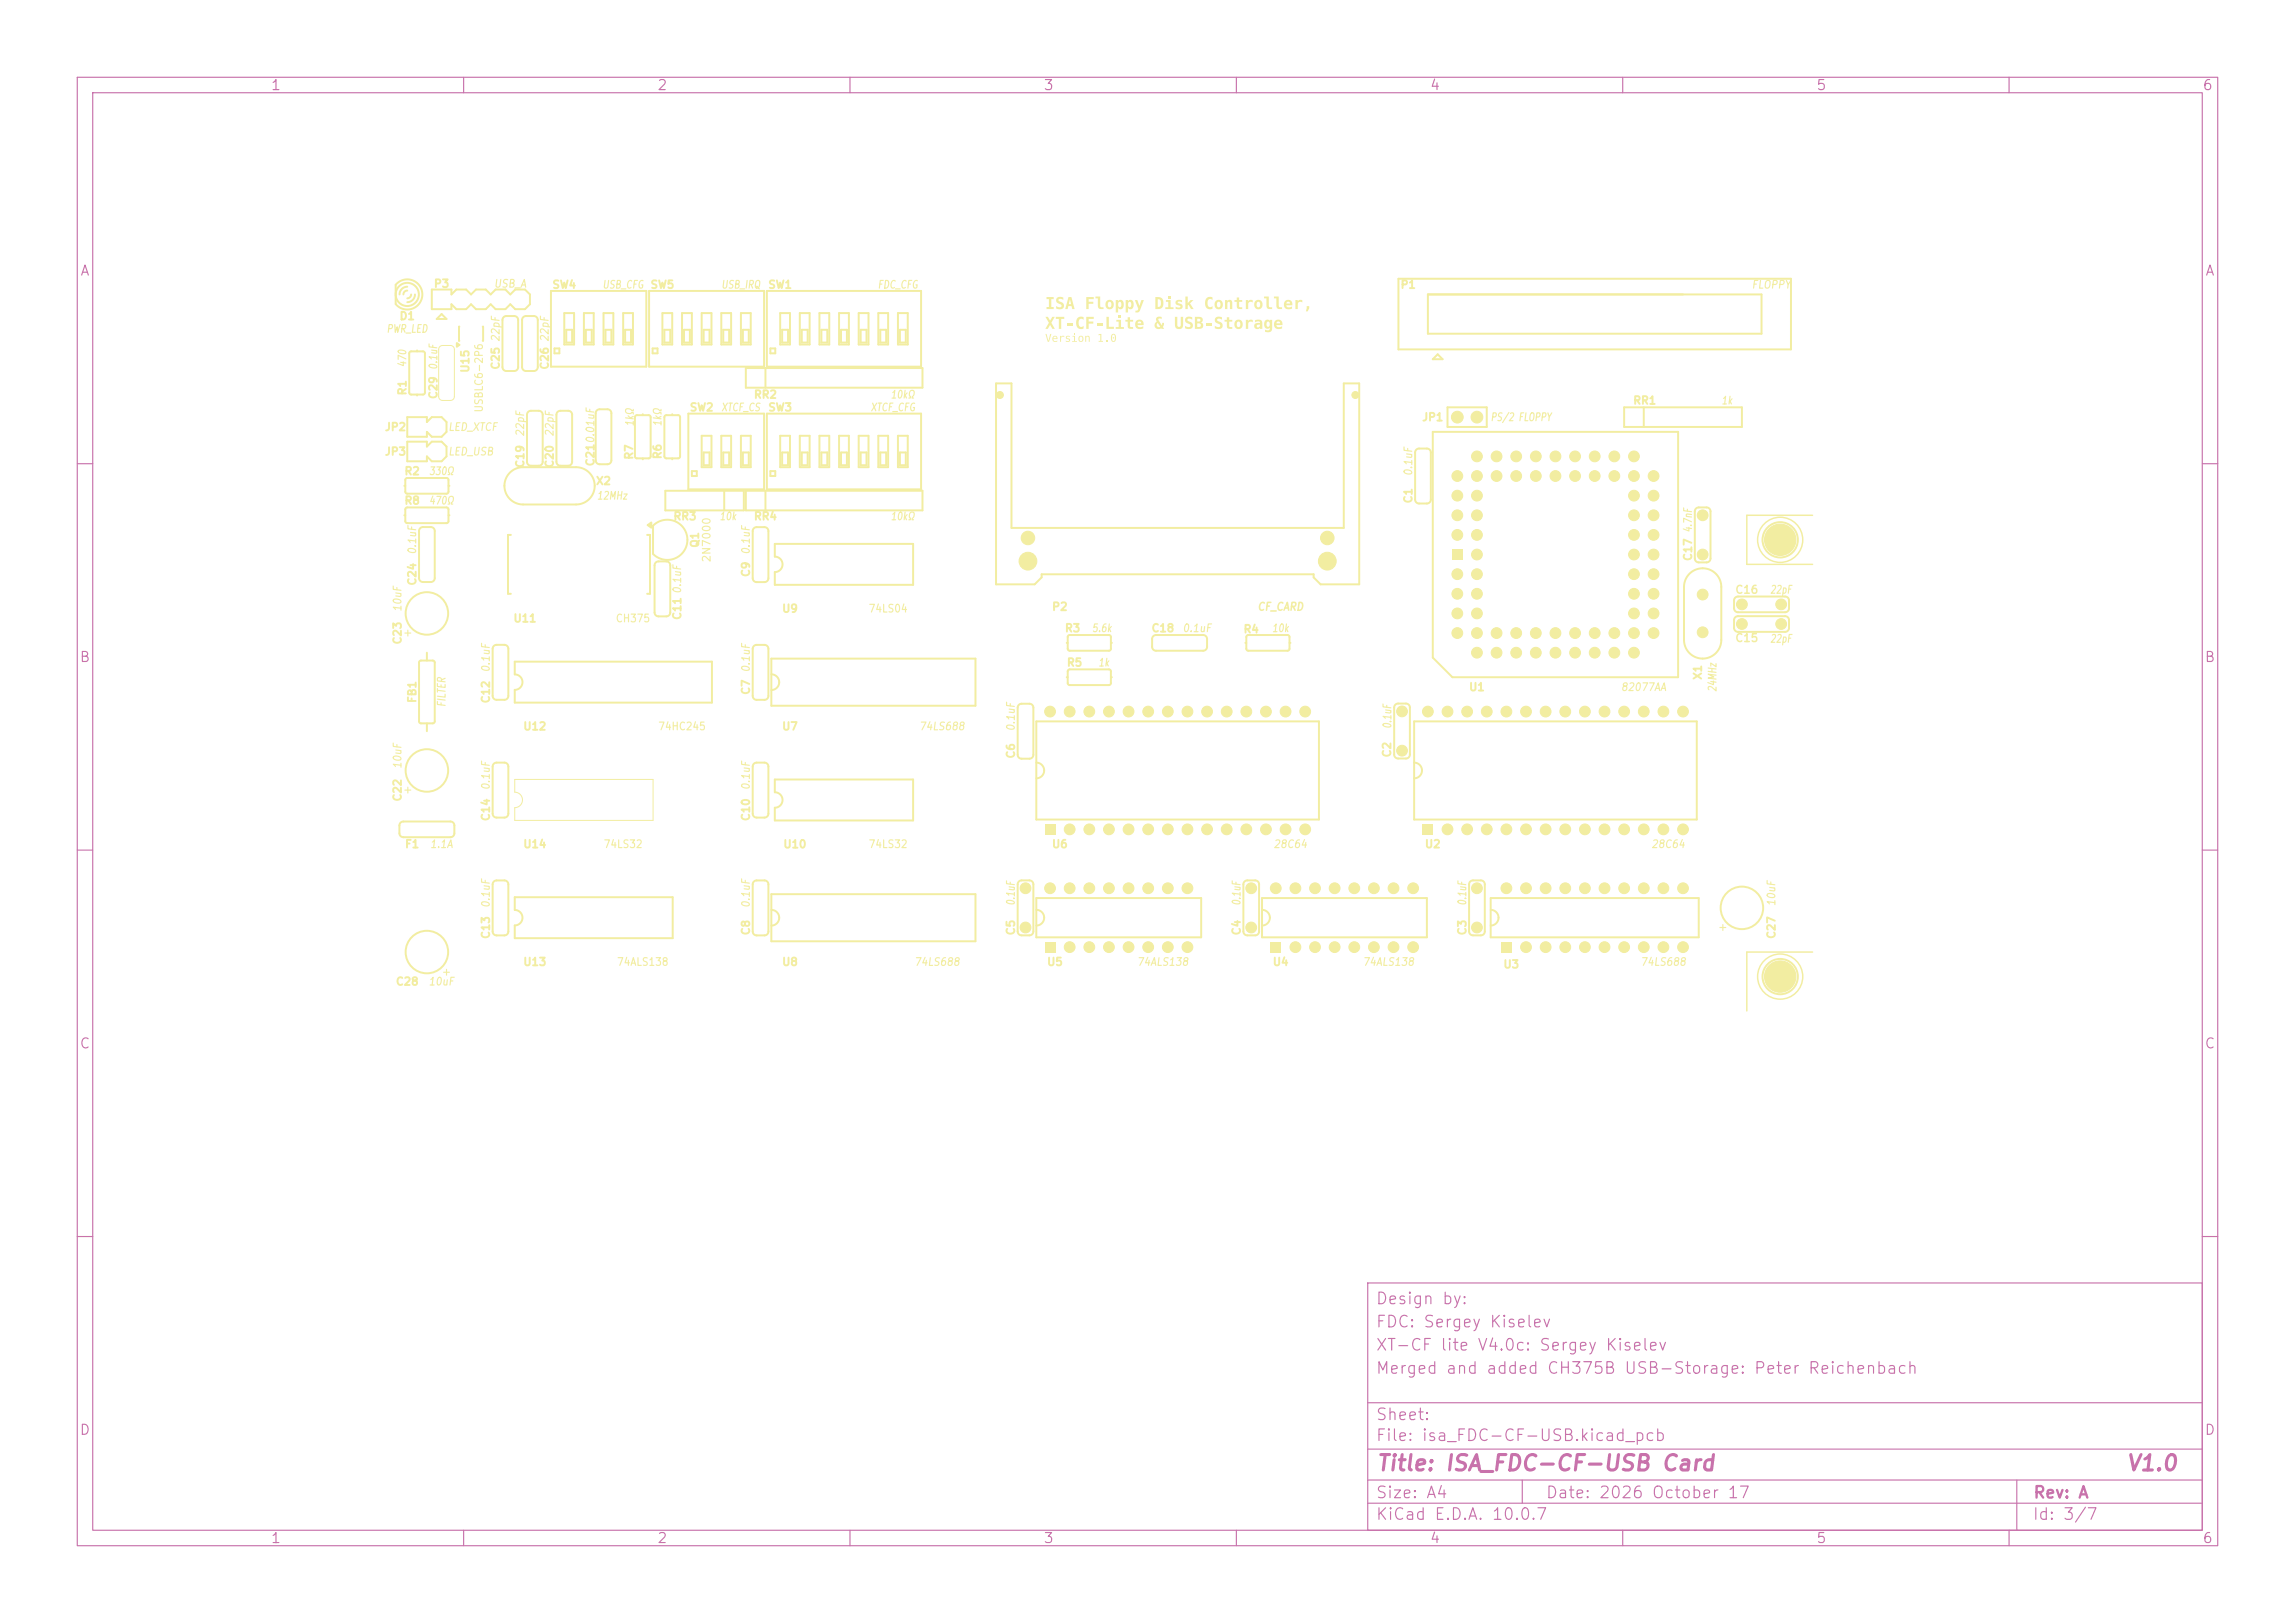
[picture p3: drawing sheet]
<svg xmlns="http://www.w3.org/2000/svg" width="297mm" height="210mm" viewBox="0 0 297 210" stroke-linecap="round" stroke-linejoin="round" font-family="sans-serif">
<defs><g id="words">
<g font-size="2" fill="#c872ab">
<text x="178" y="190.8">Title: ISA_FDC-CF-USB Card</text>
<text x="275" y="190.8">V1.0</text>
</g>
<g font-size="1.5" fill="#c872ab">
<text x="178" y="172.1">FDC: Sergey Kiselev</text>
<text x="178" y="169.1">Design by:</text>
<text x="178" y="178.1">Merged and added CH375B USB-Storage: Peter Reichenbach</text>
<text x="178" y="175.1">XT-CF lite V4.0c: Sergey Kiselev</text>
<text x="178" y="184.1">Sheet:</text>
<text x="178" y="186.8">File: isa_FDC-CF-USB.kicad_pcb</text>
<text x="178" y="197">KiCad E.D.A. 10.0.7</text>
<text x="178" y="194.2">Size: A4</text>
<text x="200" y="194.2">Date: 2026 October 17</text>
<text x="263" y="197">Id: 3/7</text>
<text x="263" y="194.2">Rev: A</text>
</g>
<g font-size="1.3" fill="#c872ab">
<text x="35" y="12">1</text>
<text x="85" y="12">2</text>
<text x="135" y="12">3</text>
<text x="185" y="12">4</text>
<text x="235" y="12">5</text>
<text x="285" y="12">6</text>
<text x="10.3" y="36">A</text>
<text x="285.3" y="36">A</text>
<text x="10.2" y="86">B</text>
<text x="285.2" y="86">B</text>
<text x="10.2" y="136">C</text>
<text x="285.2" y="136">C</text>
<text x="10.2" y="186">D</text>
<text x="285.2" y="186">D</text>
<text x="35" y="200">1</text>
<text x="85" y="200">2</text>
<text x="135" y="200">3</text>
<text x="185" y="200">4</text>
<text x="235" y="200">5</text>
<text x="285" y="200">6</text>
</g>
<g font-size="1" fill="#f2eda1">
<text x="51.6" y="41.6">D1</text>
<text x="56.1" y="37.5">P3</text>
<text x="63.8" y="37.5">USB_A</text>
<text x="71.4" y="37.6">SW4</text>
<text x="77.9" y="37.6">USB_CFG</text>
<text x="84.1" y="37.6">SW5</text>
<text x="93.2" y="37.6">USB_IRQ</text>
<text x="99.3" y="37.6">SW1</text>
<text x="113.5" y="37.6">FDC_CFG</text>
<text x="181.2" y="37.6">P1</text>
<text x="226.6" y="37.6">FLOPPY</text>
<text x="49.9" y="43.3">PWR_LED</text>
<text x="52.8" y="47.6" transform="rotate(-90 52.8 47.6)">470</text>
<text x="56.8" y="47.9" transform="rotate(-90 56.8 47.9)">0.1uF</text>
<text x="64.9" y="47.9" transform="rotate(-90 64.9 47.9)">C25</text>
<text x="64.9" y="44.3" transform="rotate(-90 64.9 44.3)">22pF</text>
<text x="71.2" y="47.9" transform="rotate(-90 71.2 47.9)">C26</text>
<text x="71.2" y="44.3" transform="rotate(-90 71.2 44.3)">22pF</text>
<text x="52.8" y="51.2" transform="rotate(-90 52.8 51.2)">R1</text>
<text x="56.8" y="51.7" transform="rotate(-90 56.8 51.7)">C29</text>
<text x="60.9" y="48.3" transform="rotate(-90 60.9 48.3)">U15</text>
<text x="62.7" y="53.4" transform="rotate(-90 62.7 53.4)">USBLC6-2P6</text>
<text x="89.2" y="53.5">SW2</text>
<text x="93.2" y="53.5">XTCF_CS</text>
<text x="97.5" y="51.8">RR2</text>
<text x="99.3" y="53.5">SW3</text>
<text x="112.6" y="53.5">XTCF_CFG</text>
<text x="115.2" y="51.8">10kΩ</text>
<text x="211.3" y="52.6">RR1</text>
<text x="222.7" y="52.6">1k</text>
<text x="49.7" y="59.2">JP3</text>
<text x="49.7" y="56">JP2</text>
<text x="57.9" y="56">LED_XTCF</text>
<text x="57.9" y="59.2">LED_USB</text>
<text x="68.1" y="56.6" transform="rotate(-90 68.1 56.6)">22pF</text>
<text x="71.9" y="56.6" transform="rotate(-90 71.9 56.6)">22pF</text>
<text x="82.2" y="59.6" transform="rotate(-90 82.2 59.6)">R7</text>
<text x="82.3" y="55.3" transform="rotate(-90 82.3 55.3)">1kΩ</text>
<text x="85.8" y="59.5" transform="rotate(-90 85.8 59.5)">R6</text>
<text x="85.8" y="55.3" transform="rotate(-90 85.8 55.3)">1kΩ</text>
<text x="184" y="54.7">JP1</text>
<text x="192.8" y="54.7">PS/2 FLOPPY</text>
<text x="52.3" y="65.5">R8</text>
<text x="52.3" y="61.7">R2</text>
<text x="55.4" y="65.5">470Ω</text>
<text x="55.4" y="61.7">330Ω</text>
<text x="68.1" y="60.6" transform="rotate(-90 68.1 60.6)">C19</text>
<text x="71.9" y="60.6" transform="rotate(-90 71.9 60.6)">C20</text>
<text x="77.1" y="63">X2</text>
<text x="77.1" y="60.4" transform="rotate(-90 77.1 60.4)">C210.01uF</text>
<text x="77.2" y="64.9">12MHz</text>
<text x="183" y="65.2" transform="rotate(-90 183 65.2)">C1</text>
<text x="183" y="61.7" transform="rotate(-90 183 61.7)">0.1uF</text>
<text x="54.1" y="71.8" transform="rotate(-90 54.1 71.8)">0.1uF</text>
<text x="87.1" y="67.6">RR3</text>
<text x="90.7" y="71" transform="rotate(-90 90.7 71)">Q1</text>
<text x="93" y="67.6">10k</text>
<text x="97.3" y="71.9" transform="rotate(-90 97.3 71.9)">0.1uF</text>
<text x="97.5" y="67.6">RR4</text>
<text x="115.2" y="67.6">10kΩ</text>
<text x="219.2" y="69" transform="rotate(-90 219.2 69)">4.7nF</text>
<text x="54.1" y="75.8" transform="rotate(-90 54.1 75.8)">C24</text>
<text x="88.4" y="76.9" transform="rotate(-90 88.4 76.9)">0.1uF</text>
<text x="92.2" y="72.9" transform="rotate(-90 92.2 72.9)">2N7000</text>
<text x="97.3" y="74.7" transform="rotate(-90 97.3 74.7)">C9</text>
<text x="219.2" y="72.7" transform="rotate(-90 219.2 72.7)">C17</text>
<text x="224.5" y="77.1">C16</text>
<text x="229" y="77.1">22pF</text>
<text x="52.2" y="83.5" transform="rotate(-90 52.2 83.5)">C23</text>
<text x="52.2" y="79.3" transform="rotate(-90 52.2 79.3)">10uF</text>
<text x="53.5" y="82.6" transform="rotate(-90 53.5 82.6)">+</text>
<text x="66.4" y="80.8">U11</text>
<text x="79.6" y="80.8">CH375</text>
<text x="88.4" y="80.3" transform="rotate(-90 88.4 80.3)">C11</text>
<text x="101.1" y="79.5">U9</text>
<text x="112.3" y="79.5">74LS04</text>
<text x="136.1" y="79.3">P2</text>
<text x="137.7" y="82">R3</text>
<text x="141.2" y="82">5.6k</text>
<text x="148.9" y="82">C18</text>
<text x="152.9" y="82">0.1uF</text>
<text x="160.8" y="82.2">R4</text>
<text x="162.6" y="79.3">CF_CARD</text>
<text x="164.5" y="82">10k</text>
<text x="224.5" y="83.3">C15</text>
<text x="229" y="83.4">22pF</text>
<text x="63.6" y="87.1" transform="rotate(-90 63.6 87.1)">0.1uF</text>
<text x="97.3" y="90" transform="rotate(-90 97.3 90)">C7</text>
<text x="97.3" y="87.1" transform="rotate(-90 97.3 87.1)">0.1uF</text>
<text x="138" y="86.5">R5</text>
<text x="142" y="86.5">1k</text>
<text x="190" y="89.7">U1</text>
<text x="209.7" y="89.7">82077AA</text>
<text x="220.5" y="88" transform="rotate(-90 220.5 88)">X1</text>
<text x="222.4" y="89.6" transform="rotate(-90 222.4 89.6)">24MHz</text>
<text x="54.1" y="91" transform="rotate(-90 54.1 91)">FB1</text>
<text x="57.9" y="91.6" transform="rotate(-90 57.9 91.6)">FILTER</text>
<text x="63.6" y="91.1" transform="rotate(-90 63.6 91.1)">C12</text>
<text x="67.6" y="94.7">U12</text>
<text x="85.1" y="94.7">74HC245</text>
<text x="101.1" y="94.7">U7</text>
<text x="118.9" y="94.7">74LS688</text>
<text x="131.6" y="94.7" transform="rotate(-90 131.6 94.7)">0.1uF</text>
<text x="180.3" y="94.4" transform="rotate(-90 180.3 94.4)">0.1uF</text>
<text x="52.2" y="99.6" transform="rotate(-90 52.2 99.6)">10uF</text>
<text x="131.6" y="98.2" transform="rotate(-90 131.6 98.2)">C6</text>
<text x="180.2" y="98.1" transform="rotate(-90 180.2 98.1)">C2</text>
<text x="52.2" y="103.8" transform="rotate(-90 52.2 103.8)">C22</text>
<text x="53.5" y="103" transform="rotate(-90 53.5 103)">+</text>
<text x="63.6" y="106.3" transform="rotate(-90 63.6 106.3)">C14</text>
<text x="63.6" y="102.3" transform="rotate(-90 63.6 102.3)">0.1uF</text>
<text x="97.3" y="106.3" transform="rotate(-90 97.3 106.3)">C10</text>
<text x="97.3" y="102.3" transform="rotate(-90 97.3 102.3)">0.1uF</text>
<text x="52.3" y="110">F1</text>
<text x="55.6" y="110">1.1A</text>
<text x="67.6" y="110">U14</text>
<text x="78" y="110">74LS32</text>
<text x="101.3" y="110">U10</text>
<text x="112.3" y="110">74LS32</text>
<text x="136.1" y="110">U6</text>
<text x="164.7" y="110">28C64</text>
<text x="184.3" y="110">U2</text>
<text x="213.6" y="110">28C64</text>
<text x="63.6" y="117.6" transform="rotate(-90 63.6 117.6)">0.1uF</text>
<text x="97.3" y="117.6" transform="rotate(-90 97.3 117.6)">0.1uF</text>
<text x="131.6" y="117.3" transform="rotate(-90 131.6 117.3)">0.1uF</text>
<text x="160.8" y="117.3" transform="rotate(-90 160.8 117.3)">0.1uF</text>
<text x="190" y="117.3" transform="rotate(-90 190 117.3)">0.1uF</text>
<text x="230" y="117.4" transform="rotate(-90 230 117.4)">10uF</text>
<text x="63.6" y="121.6" transform="rotate(-90 63.6 121.6)">C13</text>
<text x="67.6" y="125.2">U13</text>
<text x="79.8" y="125.2">74ALS138</text>
<text x="97.3" y="121.1" transform="rotate(-90 97.3 121.1)">C8</text>
<text x="101.1" y="125.2">U8</text>
<text x="118.2" y="125.2">74LS688</text>
<text x="131.6" y="121.1" transform="rotate(-90 131.6 121.1)">C5</text>
<text x="135.4" y="125.2">U5</text>
<text x="147" y="125.2">74ALS138</text>
<text x="160.8" y="121.1" transform="rotate(-90 160.8 121.1)">C4</text>
<text x="164.6" y="125.2">U4</text>
<text x="176.2" y="125.2">74ALS138</text>
<text x="190" y="121.1" transform="rotate(-90 190 121.1)">C3</text>
<text x="194.5" y="125.5">U3</text>
<text x="212.2" y="125.2">74LS688</text>
<text x="223.6" y="120.7" transform="rotate(-90 223.6 120.7)">+</text>
<text x="230" y="121.6" transform="rotate(-90 230 121.6)">C27</text>
<text x="51.2" y="127.8">C28</text>
<text x="55.4" y="127.8">10uF</text>
<text x="57.1" y="126.5">+</text>
</g>
</g></defs>
<g fill="none" stroke="#c872ab" stroke-width=".15">
<path d="M10 10h277v190h-277zM12 12h273v186h-273zM60 10v2M110 10v2M160 10v2M210 10v2M260 10v2M10 60h2M285 60h2M10 110h2M285 110h2M10 160h2"/>
<path d="M177 166h108v32h-108zM285 160h2M60 198v2M110 198v2M160 198v2M177 194.5h108M177 191.5h108M177 187.5h108M177 181.5h108M197 191.5v3M210 198v2M260 198v2"/>
<path d="M261 191.5v6.5"/>
</g>
<g fill="none" stroke="#f2eda1" stroke-width=".19">
<path d="M234.6 66.7h-8.5v6.3h8.5M234.6 123.2h-8.5v7.6"/>
<circle cx="230.4" cy="69.8" r="2.92"/>
<circle cx="230.4" cy="126.4" r="2.92"/>
</g>
<g fill="#f2eda1">
<path d="M135.3 43.2h.1l.3 .9 .2-.9h.2l-.3 1h-.2z"/>
<path d="M136.3 43.6a.34 .34 0 0 1 .4-.1 .34 .34 0 0 1 .2 .4h-.6l.2 .2h.3v.1h-.2a.37 .37 0 0 1-.4-.4h.5a.21 .21 0 0 0-.2-.3 .21 .21 0 0 0-.2 .3h-.1z"/>
<path d="M137.2 43.5h.1v.1l.2-.1h.2v.1h-.2l-.2 .1v.5h-.1z"/>
<path d="M138 43.5a.27 .27 0 0 1 .4 .1h-.3v.2a.28 .28 0 0 1 .4 .1 .28 .28 0 0 1-.2 .4 .28 .28 0 0 1-.4-.2h.4v-.1l-.2-.1a.21 .21 0 0 1-.2-.2 .21 .21 0 0 1 .1-.2z"/>
<path d="M138.8 43.5h.3v.6h.3v.1h-.7v-.1h.3v-.5h-.2z"/>
<path d="M139 43.2h.1v.1h-.1z"/>
<path d="M139.6 43.5a.36 .36 0 0 1 .6 .3 .36 .36 0 0 1-.6 .3v-.3h.1a.21 .21 0 0 0 .2 .3 .21 .21 0 0 0 .2-.3 .21 .21 0 0 0-.2-.2 .21 .21 0 0 0-.2 .2h-.1z"/>
<path d="M140.4 43.5h.2v.1l.1-.2 .3 .1v.7h-.1v-.4a.17 .17 0 0 0-.2-.2 .17 .17 0 0 0-.1 .2v.4h-.2z"/>
<path d="M142.2 43.3l.3-.1v.9h.2v.1h-.5v-.1h.2v-.8l-.2 .1z"/>
<path d="M143.2 44h.1v.2h-.1z"/>
<path d="M143.9 43.3l.1-.1a.37 .37 0 0 1 .4 .1 .37 .37 0 0 1 0 .4 .37 .37 0 0 1-.3 .5 .37 .37 0 0 1-.3-.5h.1v.1a.21 .21 0 0 0 .2 .3 .21 .21 0 0 0 .2-.3v-.1a.24 .24 0 0 0 0-.3 .24 .24 0 0 0-.3 0l-.1 .3h-.1z"/>
<path d="M135.4 38.4h1v.3h-.3v1h.3v.3h-1v-.3h.3v-1h-.3z"/>
<path d="M136.8 38.5a.78 .78 0 0 1 .8 0v.3a.36 .36 0 0 0-.6 0v.1a.66 .66 0 0 1 .7 .9 .73 .73 0 0 1-1 .1v-.3a.45 .45 0 0 0 .7 0l-.1-.2a.61 .61 0 0 1-.6-.6z"/>
<path d="M138.3 38.4h.4l.4 1.6h-.3l-.1-.4h-.4l-.1 .4h-.3l.1-.6h.6l-.1-.7-.2 .7h-.3z"/>
<path d="M140.6 38.4h.9v.3h-.6v.3h.6v.3h-.6v.7h-.3z"/>
<path d="M141.8 38.4h.6v1.3l.1 .1h.3v.2h-.3a.38 .38 0 0 1-.4-.5v-.9h-.3z"/>
<path d="M143.2 39a.57 .57 0 0 1 .8 0 .57 .57 0 0 1 0 .8 .57 .57 0 0 1-.8 .1l-.1-.5h.3a.26 .26 0 0 0 .2 .4 .26 .26 0 0 0 .2-.4 .26 .26 0 0 0-.2-.4 .26 .26 0 0 0-.2 .4h-.3z"/>
<path d="M144.4 38.8h.3v.2a.39 .39 0 0 1 .5-.2 .39 .39 0 0 1 .2 .5 .51 .51 0 0 1-.5 .7l-.2-.2v.6h-.3v-1h.3a.24 .24 0 0 0 .2 .4 .24 .24 0 0 0 .2-.4 .24 .24 0 0 0-.2-.4 .24 .24 0 0 0-.2 .4h-.3z"/>
<path d="M145.7 38.8h.3v.2a.39 .39 0 0 1 .5-.2 .39 .39 0 0 1 .2 .5 .51 .51 0 0 1-.5 .7l-.2-.2v.6h-.3v-1h.3a.24 .24 0 0 0 .2 .4 .24 .24 0 0 0 .2-.4 .24 .24 0 0 0-.2-.4 .24 .24 0 0 0-.2 .4h-.3z"/>
<path d="M146.9 38.8h.3l.3 .8 .2-.8h.3l-.5 1.4-.2 .2h-.4v-.2h.3l.1-.2z"/>
<path d="M149.5 38.4a.75 .75 0 0 1 1 .5 .8 .8 0 0 1-.1 .9 .8 .8 0 0 1-.9 .2v-.3h.3a.53 .53 0 0 0 .5-.4 .53 .53 0 0 0-.2-.6h-.3v1h-.3z"/>
<path d="M150.9 38.8h.6v1h.4v.2h-1.1v-.2h.4v-.7h-.3z"/>
<path d="M151.2 38.3h.3v.3h-.3z"/>
<path d="M152.2 38.9l.3-.1h.4l.1 .1v.2a.3 .3 0 0 0-.3-.1 .3 .3 0 0 0-.3 .2l.2 .1a.4 .4 0 0 1 .4 .4 .4 .4 0 0 1-.5 .3h-.4v-.3a.44 .44 0 0 0 .7 0l-.1-.1a.43 .43 0 0 1-.5-.2 .43 .43 0 0 1 0-.5z"/>
<path d="M153.4 38.4h.3v.8l.4-.4h.3l-.4 .5 .5 .7h-.4l-.3-.6-.1 .1v.5h-.3z"/>
<path d="M156.2 38.5a.7 .7 0 0 1 .7 0v.3a.38 .38 0 0 0-.5-.1 .38 .38 0 0 0-.1 .5 .38 .38 0 0 0 .1 .5 .38 .38 0 0 0 .5-.1v.3a.69 .69 0 0 1-.8-.1 .69 .69 0 0 1-.1-.7z"/>
<path d="M157.3 39a.57 .57 0 0 1 .8 0 .57 .57 0 0 1 0 .8 .57 .57 0 0 1-.8 .1l-.1-.5h.3a.26 .26 0 0 0 .2 .4 .26 .26 0 0 0 .2-.4 .26 .26 0 0 0-.2-.4 .26 .26 0 0 0-.2 .4h-.3z"/>
<path d="M158.5 38.8h.3v.2a.34 .34 0 0 1 .5-.2 .34 .34 0 0 1 .2 .4v.8h-.3v-.7a.18 .18 0 0 0-.2-.3 .18 .18 0 0 0-.2 .3v.7h-.3z"/>
<path d="M160.1 38.5h.3v.3h.4v.3h-.4v.6l.4 .1v.2h-.3a.34 .34 0 0 1-.4-.4v-.5h-.3v-.3h.3z"/>
<path d="M161.2 38.8h.3v.2l.2-.2h.4v.3a.34 .34 0 0 0-.4 0 .34 .34 0 0 0-.2 .4v.5h-.3z"/>
<path d="M162.5 39a.57 .57 0 0 1 .7 0 .57 .57 0 0 1 0 .8 .57 .57 0 0 1-.7 .1l-.2-.5h.3a.26 .26 0 0 0 .2 .4 .26 .26 0 0 0 .3-.4 .26 .26 0 0 0-.3-.4 .26 .26 0 0 0-.2 .4h-.3z"/>
<path d="M163.6 38.4h.6v1.3l.1 .1h.3v.2h-.3a.38 .38 0 0 1-.4-.5v-.9h-.3z"/>
<path d="M164.9 38.4h.6v1.3l.1 .1h.3v.2h-.3a.38 .38 0 0 1-.4-.5v-.9h-.3z"/>
<path d="M166.3 39a.56 .56 0 0 1 .7-.1 .56 .56 0 0 1 .3 .6h-.8a.42 .42 0 0 0 .3 .3 .42 .42 0 0 0 .4-.1v.2l-.1 .1a.63 .63 0 0 1-.7-.1 .63 .63 0 0 1-.2-.6h.7a.24 .24 0 0 0-.2-.3 .24 .24 0 0 0-.2 .3h-.3z"/>
<path d="M167.6 38.8h.3v.2l.3-.2h.3v.3a.34 .34 0 0 0-.4 0 .34 .34 0 0 0-.2 .4v.5h-.3z"/>
<path d="M169.1 39.6h.3v.3l-.2 .4h-.2z"/>
<path d="M135.3 41h.3l.3 .5 .3-.5h.3l-.4 .8 .4 .8h-.3l-.3-.6-.3 .6h-.3l.4-.8z"/>
<path d="M136.6 41h1.1v.3h-.4v1.3h-.3v-1.3h-.4z"/>
<path d="M138.1 41.8h.7v.3h-.7z"/>
<path d="M139.5 41.1a.7 .7 0 0 1 .7-.1v.4a.38 .38 0 0 0-.5-.1 .38 .38 0 0 0-.1 .5 .38 .38 0 0 0 .1 .5 .38 .38 0 0 0 .5-.1v.3a.69 .69 0 0 1-.8-.1 .69 .69 0 0 1-.1-.8z"/>
<path d="M140.6 41h.9v.3h-.6v.3h.6v.3h-.6v.7h-.3z"/>
<path d="M142 41.8h.6v.3h-.6z"/>
<path d="M143.2 41h.3v1.3h.7v.3h-1z"/>
<path d="M144.5 41.4h.6v.9h.4v.3h-1.1v-.3h.4v-.7h-.3z"/>
<path d="M144.8 40.8h.3v.4h-.3z"/>
<path d="M145.9 41.1h.3v.3h.4v.2h-.4l.1 .7h.3v.3h-.2a.34 .34 0 0 1-.5-.4v-.6h-.3v-.2h.3z"/>
<path d="M147.1 41.5a.56 .56 0 0 1 .6-.1 .56 .56 0 0 1 .3 .7h-.8a.42 .42 0 0 0 .3 .3 .42 .42 0 0 0 .5-.2v.3h-.2a.63 .63 0 0 1-.7 0 .63 .63 0 0 1-.2-.7h.8a.24 .24 0 0 0-.2-.2 .24 .24 0 0 0-.3 .2h-.3z"/>
<path d="M149.7 41.1l.2-.1h.4v.3a.22 .22 0 0 0-.4 0 .22 .22 0 0 0 .1 .3l.4 .5v-.3h.2l-.1 .5 .2 .3-.4-.1a.53 .53 0 0 1-.6 0 .53 .53 0 0 1-.3-.5h.3a.29 .29 0 0 0 .1 .3 .29 .29 0 0 0 .4 0l-.4-.5-.1 .2h-.3l.1-.2a.47 .47 0 0 0 .1-.6z"/>
<path d="M152 41h.4v1.1a.23 .23 0 0 0 .2 .2 .23 .23 0 0 0 .2-.2v-1.1h.3v1a.54 .54 0 0 1-.5 .6 .54 .54 0 0 1-.6-.6z"/>
<path d="M153.5 41.1a.78 .78 0 0 1 .8 0v.3a.36 .36 0 0 0-.6 0v.1a.66 .66 0 0 1 .6 .8 .73 .73 0 0 1-.9 .2v-.3a.45 .45 0 0 0 .7 0l-.1-.2a.61 .61 0 0 1-.6-.7z"/>
<path d="M154.6 41h.5a.38 .38 0 0 1 .5 .2 .38 .38 0 0 1-.2 .5 .43 .43 0 0 1 .3 .6 .43 .43 0 0 1-.6 .3h-.5v-.3h.5a.23 .23 0 0 0 .3-.2 .23 .23 0 0 0-.3-.3h-.2v.5h-.3v-.7h.5a.18 .18 0 0 0 .3-.2 .18 .18 0 0 0-.3-.2h-.2v.4h-.3z"/>
<path d="M156.1 41.8h.7v.3h-.7z"/>
<path d="M157.3 41.1a.78 .78 0 0 1 .8 0v.3a.36 .36 0 0 0-.6 0l.1 .1a.66 .66 0 0 1 .6 .8 .73 .73 0 0 1-1 .2v-.3a.45 .45 0 0 0 .7 0l-.1-.2a.61 .61 0 0 1-.6-.7z"/>
<path d="M158.8 41.1h.3v.3h.4v.2h-.4v.7h.4v.3h-.3a.34 .34 0 0 1-.4-.4v-.6h-.3v-.2h.3z"/>
<path d="M159.9 41.5a.57 .57 0 0 1 .8 .1 .57 .57 0 0 1 0 .8 .57 .57 0 0 1-.8 0l-.2-.4h.3a.26 .26 0 0 0 .3 .3 .26 .26 0 0 0 .2-.3 .26 .26 0 0 0-.2-.4 .26 .26 0 0 0-.3 .4h-.3z"/>
<path d="M161.2 41.4h.3v.2l.2-.2h.4v.3a.34 .34 0 0 0-.4-.1 .34 .34 0 0 0-.2 .4v.6h-.3z"/>
<path d="M162.4 41.4a.57 .57 0 0 1 .6 0 .57 .57 0 0 1 .4 .5v.7h-.3v-.2a.42 .42 0 0 1-.5 .2 .42 .42 0 0 1-.3-.4h.3a.24 .24 0 0 0 .4 .2 .24 .24 0 0 0 .1-.4h-.4l-.1 .2h-.3a.5 .5 0 0 1 .8-.4 .29 .29 0 0 0-.3-.3 .29 .29 0 0 0-.3 .1l-.1 .1z"/>
<path d="M163.8 41.4a.36 .36 0 0 1 .5 .1v-.1h.3v1.1a.58 .58 0 0 1-.9 .4v-.2a.35 .35 0 0 0 .4 .1 .35 .35 0 0 0 .2-.4 .43 .43 0 0 1-.5 .1 .43 .43 0 0 1-.2-.5h.3a.24 .24 0 0 0 .2 .3 .24 .24 0 0 0 .2-.3 .24 .24 0 0 0-.2-.4 .24 .24 0 0 0-.2 .4h-.3z"/>
<path d="M165 41.5a.56 .56 0 0 1 .7-.1 .56 .56 0 0 1 .3 .7h-.8a.42 .42 0 0 0 .3 .3 .42 .42 0 0 0 .4-.2v.3h-.1a.63 .63 0 0 1-.7 0 .63 .63 0 0 1-.2-.7h.8a.24 .24 0 0 0-.3-.2 .24 .24 0 0 0-.2 .2h-.3z"/>
<circle cx="144.1" cy="43.7" r=".09"/>
</g>
<g fill="none" stroke="#f2eda1" stroke-width=".25">
<path d="M71.3 37.6h12.3v9.8h-12.3zM181 36.1h50.8v9.1h-50.8zM184.8 38.1h43.2v5.1h-43.2zM67.7 41l.3-.1h1.1a.51 .51 0 0 1 .5 .5v6.1a.51 .51 0 0 1-.5 .5h-1a.51 .51 0 0 1-.5-.5v-6.1zM68.3 53.3l.4-.1h1a.51 .51 0 0 1 .5 .5v6.1a.51 .51 0 0 1-.5 .5h-1a.51 .51 0 0 1-.5-.5v-6.1zM71.8 45.1h.6v.6h-.6zM73 40.5h1.3v4.1h-1.3zM73.3 42.7h.7v1.6h-.7zM75.6 40.5h1.2v4.1h-1.2zM75.8 42.7h.8v1.6h-.8zM78.1 40.5h1.3v4.1h-1.3zM78.4 42.7h.7v1.6h-.7z"/>
<path d="M80.6 40.5h1.3v4.1h-1.3zM80.9 42.7h.8v1.6h-.8zM89.1 53.5h9.8v9.8h-9.8zM90.8 56.4h1.3v4.1h-1.3zM91.1 58.5h.7v1.7h-.7zM93.3 56.4h1.3v4.1h-1.3zM93.6 58.5h.8v1.7h-.8zM95.9 56.4h1.3v4.1h-1.3zM96.1 58.5h.8v1.7h-.8zM185.4 55.9h31.8v31.7h-29.2l-2.6-2.5zM185.4 46.5l.7-.7 .6 .7zM187.3 52.7h5.1v2.5h-5.1z"/>
<path d="M210.2 52.7h15.2v2.5h-15.2zM212.7 52.7v2.5M52.3 66.7h.2M52.5 65.7h.2h5.2l.1 .2v1.6l-.2 .2h-5.2l-.1-.2v-1.6zM58 66.7h.2M66 61.2a2.41 2.41 0 0 1 1.7-.7h6.8a2.41 2.41 0 0 1 2.5 2.4 2.41 2.41 0 0 1-2.5 2.4h-6.8a2.41 2.41 0 0 1-2.2-1.5 2.41 2.41 0 0 1 .5-2.6zM66.1 69.2h-.4v7.6h.4M83.7 69.2h.4v7.6h-.4M83.8 67.9l.5-.3v.7zM86.1 63.5h10.2v2.5h-10.2zM89.5 61h.7v.6h-.7zM93.7 63.5v2.5"/>
<path d="M97.6 68.4l.3-.2h1a.51 .51 0 0 1 .5 .5v6.1a.51 .51 0 0 1-.5 .5h-1a.51 .51 0 0 1-.5-.5v-6.1zM218.6 74.2a2.41 2.41 0 0 1 2.7-.5 2.41 2.41 0 0 1 1.5 2.2v6.9a2.41 2.41 0 0 1-2.5 2.4 2.41 2.41 0 0 1-2.4-2.4v-6.9a2.41 2.41 0 0 1 .7-1.7zM219.5 65.8l.3-.1h1.1a.51 .51 0 0 1 .5 .5v6.1a.51 .51 0 0 1-.5 .5h-1.1a.51 .51 0 0 1-.5-.5v-6.1zM224.6 79.9l.3-.2h6.1a.51 .51 0 0 1 .5 .5v1.1a.51 .51 0 0 1-.5 .5h-6.1a.51 .51 0 0 1-.5-.5v-1.1zM224.6 77.3l.3-.1h6.1a.51 .51 0 0 1 .5 .5v1a.51 .51 0 0 1-.5 .5h-6.1a.51 .51 0 0 1-.5-.5v-1zM97.6 83.6l.3-.2h1a.51 .51 0 0 1 .5 .6v6a.51 .51 0 0 1-.5 .6h-1a.51 .51 0 0 1-.5-.6v-6zM131.8 91.2l.4-.1h1a.51 .51 0 0 1 .5 .5v6.1a.51 .51 0 0 1-.5 .5h-1a.51 .51 0 0 1-.5-.5v-6.1zM134.1 98.7a1.02 1.02 0 0 1 1 1 1.02 1.02 0 0 1-1 1M134.1 93.3h36.6v12.7h-36.6zM138 83.2h.2M138.3 82.2h.1h5.2l.2 .2-.1 1.6-.2 .2h-5.2l-.1-.2v-1.6zM143.8 83.2h.1"/>
<path d="M149.2 82.3l.4-.1h6.1a.51 .51 0 0 1 .5 .5v1a.51 .51 0 0 1-.5 .5h-6.1a.51 .51 0 0 1-.5-.5v-1.1zM180.6 91.2l.3-.2h1a.51 .51 0 0 1 .6 .5v6.1a.51 .51 0 0 1-.6 .5h-1a.51 .51 0 0 1-.5-.5v-6.1zM183 98.7a1.02 1.02 0 0 1 1 1 1.02 1.02 0 0 1-1 1M183 93.3h36.6v12.7h-36.6zM63.9 114.1l.3-.2h1.1a.51 .51 0 0 1 .5 .5v6.1a.51 .51 0 0 1-.5 .5h-1a.51 .51 0 0 1-.5-.5v-6.1zM131.8 114.1l.4-.2h1a.51 .51 0 0 1 .5 .5v6.1a.51 .51 0 0 1-.5 .5h-1a.51 .51 0 0 1-.5-.5v-6.1zM134.1 117.7a1.02 1.02 0 0 1 1 1 1.02 1.02 0 0 1-1 1.1M134.1 116.2h21.3v5.1h-21.3zM161.1 114.1l.3-.2h1a.51 .51 0 0 1 .5 .5v6.1a.51 .51 0 0 1-.5 .5h-1a.51 .51 0 0 1-.5-.5v-6.1zM163.3 117.7a1.02 1.02 0 0 1 1 1 1.02 1.02 0 0 1-1 1.1M163.3 116.2h21.4v5.1h-21.4zM190.3 114.1l.3-.2h1a.51 .51 0 0 1 .6 .5v6.1a.51 .51 0 0 1-.6 .5h-1a.51 .51 0 0 1-.5-.5v-6.1z"/>
<path d="M192.9 117.7a1.02 1.02 0 0 1 1 1 1.02 1.02 0 0 1-1 1.1M192.9 116.2h26.9v5.1h-26.9z"/>
<circle cx="230.4" cy="69.9" r="2.29"/>
<circle cx="55.2" cy="99.7" r="2.75"/>
<circle cx="55.2" cy="123.2" r="2.75"/>
<circle cx="230.4" cy="126.4" r="2.29"/>
</g>
<path d="M83.8 67.9l.5-.3v.7z" fill="#f2eda1"/>
<g fill="none" stroke="#f2eda1" stroke-width=".25">
<path d="M51.3 36.7a1.95 1.95 0 0 1 2.8 .1 1.95 1.95 0 0 1-.1 2.8 1.95 1.95 0 0 1-2.8-.3v-2.4zM52.7 37.1a1 1 0 0 0-1 1M52.7 37.6a.5 .5 0 0 0-.5 .5M53.2 38.1a.5 .5 0 0 1-.5 .5M53.7 38.1a1 1 0 0 1-1 1M55.9 37.5h2.5v.6l.7-.6h1.2l.7 .6 .6-.6h1.3l.6 .6 .6-.6h1.3l.6 .6 .7-.6h1.2l.7 .6v1.3l-.7 .6h-1.2l-.7-.6-.6 .6h-1.3l-.6-.6-.6 .6h-1.3l-.6-.6-.7 .6h-1.2l-.7-.6v.6h-2.5zM84 37.6h14.9v9.8h-14.9zM99.2 37.6h20v9.8h-20zM52.7 57.2h2.5v.6l.7-.6h1.2l.7 .6v1.3l-.7 .6h-1.2l-.7-.6v.6h-2.5zM53 45.5h.2h1.6l.2 .1v5.2l-.2 .2-1.6 .1-.2-.2v-5.2zM54 45.3v.2M54 51.1v.1"/>
<path d="M56.5 41.3l.6-.7 .7 .7zM59.1 44.4l.3 .2-.3 .3zM59.4 42.3v1.8M62.5 42.3v1.8M65.2 41l.3-.1h1a.51 .51 0 0 1 .6 .5v6.1a.51 .51 0 0 1-.6 .5h-1a.51 .51 0 0 1-.5-.5v-6.1zM82.2 53.8l.2-.1h1.6l.2 .2v5.2l-.2 .2h-1.6l-.2-.2v-5.1zM83.2 53.6v.1M83.2 59.3v.1M84.5 45.1h.6v.6h-.6zM85.7 40.5h1.3v4.1h-1.3zM86 42.7h.7v1.6h-.7zM86.1 53.8l.1-.1h1.6l.2 .2v5.2l-.2 .2h-1.6l-.2-.2v-5.1z"/>
<path d="M87 53.6v.1M87 59.3v.1M88.3 40.5h1.2v4.1h-1.2zM88.5 42.7h.8v1.6h-.8zM90.8 40.5h1.3v4.1h-1.3zM91.1 42.7h.7v1.6h-.7zM93.3 40.5h1.3v4.1h-1.3zM93.6 42.7h.8v1.6h-.8zM95.9 40.5h1.3v4.1h-1.3zM96.1 42.7h.8v1.6h-.8zM96.5 47.6h22.9v2.6h-22.9zM99.1 47.6v2.6"/>
<path d="M99.2 53.5h20v9.8h-20zM99.7 45.1h.6v.6h-.6zM101 40.5h1.2v4.1h-1.2zM101 56.4h1.2v4.1h-1.2zM101.2 42.7h.8v1.6h-.8zM101.2 58.5h.8v1.7h-.8zM103.5 40.5h1.3v4.1h-1.3zM103.5 56.4h1.3v4.1h-1.3zM103.8 42.7h.7v1.6h-.7zM103.8 58.5h.7v1.7h-.7zM106 40.5h1.3v4.1h-1.3zM106 56.4h1.3v4.1h-1.3z"/>
<path d="M106.3 42.7h.8v1.6h-.8zM106.3 58.5h.8v1.7h-.8zM108.6 40.5h1.3v4.1h-1.3zM108.6 56.4h1.3v4.1h-1.3zM108.8 42.7h.8v1.6h-.8zM108.8 58.5h.8v1.7h-.8zM111.1 40.5h1.3v4.1h-1.3zM111.1 56.4h1.3v4.1h-1.3zM111.4 42.7h.7v1.6h-.7zM111.4 58.5h.7v1.7h-.7zM113.7 40.5h1.2v4.1h-1.2zM113.7 56.4h1.2v4.1h-1.2z"/>
<path d="M113.9 42.7h.8v1.6h-.8zM113.9 58.5h.8v1.7h-.8zM116.2 40.5h1.3v4.1h-1.3zM116.2 56.4h1.3v4.1h-1.3zM116.5 42.7h.7v1.6h-.7zM116.5 58.5h.7v1.7h-.7zM128.9 49.6h2v18.7h43v-18.7h2v26h-5l-.9-.9v-.4h-35.2v.4l-.9 .9h-5zM54.4 68.3l.3-.1h1.1a.51 .51 0 0 1 .5 .5v6.1a.51 .51 0 0 1-.5 .5h-1.1a.51 .51 0 0 1-.5-.5v-6.1zM99.7 61h.6v.6h-.6zM63.9 98.8l.3-.1h1.1a.51 .51 0 0 1 .5 .5v6.1a.51 .51 0 0 1-.5 .5h-1a.51 .51 0 0 1-.5-.5v-6.1zM161.2 83.2h.1M161.4 82.2h.1h5.2l.2 .2v1.6l-.3 .2h-5.1l-.2-.2v-1.6z"/>
<path d="M166.9 83.2h.1M51.8 106.4l.4-.1h6.1a.51 .51 0 0 1 .5 .5v1a.51 .51 0 0 1-.5 .5h-6.1a.51 .51 0 0 1-.5-.5v-1zM66.6 116.1h20.5v5.3h-20.5v-1.7a1 1 0 0 0 1-1 1 1 0 0 0-1-1zM97.6 114.1l.3-.2h1a.51 .51 0 0 1 .5 .5v6.1a.51 .51 0 0 1-.5 .5h-1a.51 .51 0 0 1-.5-.5v-6.1zM100.3 100.9h17.9v5.3h-17.9v-1.7a1 1 0 0 0 1-1 1 1 0 0 0-1-1z"/>
<circle cx="52.7" cy="38.1" r="1.5"/>
<circle cx="55.2" cy="79.4" r="2.75"/>
<circle cx="225.4" cy="117.5" r="2.75"/>
</g>
<path d="M66.6 100.9h17.9v5.3h-17.9v-1.7a1 1 0 0 0 1-1 1 1 0 0 0-1-1z" fill="none" stroke="#f2eda1" stroke-width=".13"/>
<path d="M59.1 44.4l.3 .2-.3 .3z" fill="#f2eda1"/>
<g fill="none" stroke="#f2eda1" stroke-width=".25">
<path d="M52.7 54h2.5v.6l.7-.6h1.2l.7 .6v1.3l-.7 .6h-1.2l-.7-.6v.6h-2.5zM72.2 53.3l.3-.1h1a.51 .51 0 0 1 .5 .5v6.1a.51 .51 0 0 1-.5 .5h-1a.51 .51 0 0 1-.5-.5v-6.1zM77.2 53.1l.4-.1h1a.51 .51 0 0 1 .5 .5v6.1a.51 .51 0 0 1-.5 .5h-1a.51 .51 0 0 1-.5-.5v-6.1zM183.3 58.2l.3-.2h1.1a.51 .51 0 0 1 .5 .5v6.1a.51 .51 0 0 1-.5 .6h-1.1a.51 .51 0 0 1-.5-.6v-6.1zM52.3 62.9h.2M52.5 61.9l.2-.1 5.2 .1 .1 .2v1.6l-.2 .2h-5.2l-.1-.3v-1.5zM58 62.9h.2M84.5 68.1v3.6M84.5 68a2.6 2.6 0 0 1 3.7 0 2.6 2.6 0 0 1 0 3.7 2.6 2.6 0 0 1-3.7 0M84.9 72.8l.3-.2h1a.51 .51 0 0 1 .5 .6v6a.51 .51 0 0 1-.5 .6h-1a.51 .51 0 0 1-.5-.6v-6zM96.5 63.5h22.9v2.5h-22.9zM99.1 63.5v2.5"/>
<path d="M100.3 70.4h17.9v5.3h-17.9v-1.7a1 1 0 0 0 1-1 1 1 0 0 0-1-1zM54.3 85.5h.2h1.5l.3 .2v7.6l-.2 .3h-1.6l-.3-.2v-7.7zM55.2 84.5v1M55.2 93.6v1M63.9 83.6l.3-.2h1.1a.51 .51 0 0 1 .5 .5v6.1a.51 .51 0 0 1-.5 .6h-1a.51 .51 0 0 1-.5-.6v-6.1zM66.6 85.6h25.5v5.3h-25.5v-1.6a1 1 0 0 0 1-1 1 1 0 0 0-1-1zM97.6 98.8l.3-.1h1a.51 .51 0 0 1 .5 .5v6.1a.51 .51 0 0 1-.5 .5h-1a.51 .51 0 0 1-.5-.5v-6.1zM99.8 87.3a1.02 1.02 0 0 1 1 1 1.02 1.02 0 0 1-1 1M99.8 85.2h26.4v6.1h-26.4zM138 87.6h.2M138.3 86.7l.1-.1h5.2l.2 .2-.1 1.7-.2 .1h-5.2l-.1-.2v-1.5zM143.8 87.6h.1"/>
<path d="M99.8 117.7a1.02 1.02 0 0 1 1 1.1 1.02 1.02 0 0 1-1 1M99.8 115.7h26.4v6.1h-26.4z"/>
</g>
<path d="M56.9 44.9l.3-.2h1.1a.51 .51 0 0 1 .5 .5v6.1a.51 .51 0 0 1-.5 .5h-1a.51 .51 0 0 1-.5-.5v-6.1z" fill="none" stroke="#f2eda1" stroke-width=".13"/>
<g fill="#f2eda1" stroke="#f2eda1" stroke-width=".13">
<circle cx="230.4" cy="69.9" r="2.03"/>
<circle cx="230.4" cy="126.4" r="2.03"/>
</g>
<path d="M187.9 71.1h1.4v1.4h-1.4z" fill="#f2eda1"/>
<g fill="#f2eda1" stroke="#f2eda1" stroke-width=".13">
<circle cx="191.1" cy="71.8" r=".7"/>
<circle cx="188.6" cy="74.3" r=".7"/>
<circle cx="191.1" cy="74.3" r=".7"/>
<circle cx="188.6" cy="76.8" r=".7"/>
<circle cx="191.1" cy="76.8" r=".7"/>
<circle cx="188.6" cy="79.4" r=".7"/>
<circle cx="191.1" cy="79.4" r=".7"/>
<circle cx="188.6" cy="81.9" r=".7"/>
<circle cx="191.1" cy="84.5" r=".7"/>
<circle cx="191.1" cy="81.9" r=".7"/>
<circle cx="193.7" cy="84.5" r=".7"/>
<circle cx="193.7" cy="81.9" r=".7"/>
<circle cx="196.2" cy="84.5" r=".7"/>
<circle cx="196.2" cy="81.9" r=".7"/>
<circle cx="198.8" cy="84.5" r=".7"/>
<circle cx="198.8" cy="81.9" r=".7"/>
<circle cx="201.3" cy="84.5" r=".7"/>
<circle cx="201.3" cy="81.9" r=".7"/>
<circle cx="203.8" cy="84.5" r=".7"/>
<circle cx="203.8" cy="81.9" r=".7"/>
<circle cx="206.4" cy="84.5" r=".7"/>
<circle cx="206.4" cy="81.9" r=".7"/>
<circle cx="208.9" cy="84.5" r=".7"/>
<circle cx="208.9" cy="81.9" r=".7"/>
<circle cx="211.5" cy="84.5" r=".7"/>
<circle cx="214" cy="81.9" r=".7"/>
<circle cx="211.5" cy="81.9" r=".7"/>
<circle cx="214" cy="79.4" r=".7"/>
<circle cx="211.5" cy="79.4" r=".7"/>
<circle cx="214" cy="76.8" r=".7"/>
<circle cx="211.5" cy="76.8" r=".7"/>
<circle cx="214" cy="74.3" r=".7"/>
<circle cx="211.5" cy="74.3" r=".7"/>
<circle cx="214" cy="71.8" r=".7"/>
<circle cx="211.5" cy="71.8" r=".7"/>
<circle cx="214" cy="69.2" r=".7"/>
<circle cx="211.5" cy="69.2" r=".7"/>
<circle cx="214" cy="66.7" r=".7"/>
<circle cx="211.5" cy="66.7" r=".7"/>
<circle cx="214" cy="64.1" r=".7"/>
<circle cx="211.5" cy="64.1" r=".7"/>
<circle cx="214" cy="61.6" r=".7"/>
<circle cx="211.5" cy="59.1" r=".7"/>
<circle cx="211.5" cy="61.6" r=".7"/>
<circle cx="208.9" cy="59.1" r=".7"/>
<circle cx="208.9" cy="61.6" r=".7"/>
<circle cx="206.4" cy="59.1" r=".7"/>
<circle cx="206.4" cy="61.6" r=".7"/>
<circle cx="203.8" cy="59.1" r=".7"/>
<circle cx="203.8" cy="61.6" r=".7"/>
<circle cx="201.3" cy="59.1" r=".7"/>
<circle cx="201.3" cy="61.6" r=".7"/>
<circle cx="198.8" cy="59.1" r=".7"/>
<circle cx="198.8" cy="61.6" r=".7"/>
<circle cx="196.2" cy="59.1" r=".7"/>
<circle cx="196.2" cy="61.6" r=".7"/>
<circle cx="193.7" cy="59.1" r=".7"/>
<circle cx="193.7" cy="61.6" r=".7"/>
<circle cx="191.1" cy="59.1" r=".7"/>
<circle cx="188.6" cy="61.6" r=".7"/>
<circle cx="191.1" cy="61.6" r=".7"/>
<circle cx="188.6" cy="64.1" r=".7"/>
<circle cx="191.1" cy="64.1" r=".7"/>
<circle cx="188.6" cy="66.7" r=".7"/>
<circle cx="191.1" cy="66.7" r=".7"/>
<circle cx="188.6" cy="69.2" r=".7"/>
<circle cx="191.1" cy="69.2" r=".7"/>
</g>
<path d="M194.2 121.9h1.4v1.4h-1.4z" fill="#f2eda1"/>
<g fill="#f2eda1" stroke="#f2eda1" stroke-width=".13">
<circle cx="197.5" cy="122.6" r=".7"/>
<circle cx="200" cy="122.6" r=".7"/>
<circle cx="202.6" cy="122.6" r=".7"/>
<circle cx="205.1" cy="122.6" r=".7"/>
<circle cx="207.6" cy="122.6" r=".7"/>
<circle cx="210.2" cy="122.6" r=".7"/>
<circle cx="212.7" cy="122.6" r=".7"/>
<circle cx="215.3" cy="122.6" r=".7"/>
<circle cx="217.8" cy="122.6" r=".7"/>
<circle cx="217.8" cy="114.9" r=".7"/>
<circle cx="215.3" cy="114.9" r=".7"/>
<circle cx="212.7" cy="114.9" r=".7"/>
<circle cx="210.2" cy="114.9" r=".7"/>
<circle cx="207.6" cy="114.9" r=".7"/>
<circle cx="205.1" cy="114.9" r=".7"/>
<circle cx="202.6" cy="114.9" r=".7"/>
<circle cx="200" cy="114.9" r=".7"/>
<circle cx="197.5" cy="114.9" r=".7"/>
<circle cx="194.9" cy="114.9" r=".7"/>
</g>
<path d="M135.2 121.9h1.4v1.4h-1.4z" fill="#f2eda1"/>
<g fill="#f2eda1" stroke="#f2eda1" stroke-width=".13">
<circle cx="138.4" cy="122.6" r=".7"/>
<circle cx="141" cy="122.6" r=".7"/>
<circle cx="143.5" cy="122.6" r=".7"/>
<circle cx="146" cy="122.6" r=".7"/>
<circle cx="148.6" cy="122.6" r=".7"/>
<circle cx="151.1" cy="122.6" r=".7"/>
<circle cx="153.7" cy="122.6" r=".7"/>
<circle cx="153.7" cy="114.9" r=".7"/>
<circle cx="151.1" cy="114.9" r=".7"/>
<circle cx="148.6" cy="114.9" r=".7"/>
<circle cx="146" cy="114.9" r=".7"/>
<circle cx="143.5" cy="114.9" r=".7"/>
<circle cx="141" cy="114.9" r=".7"/>
<circle cx="138.4" cy="114.9" r=".7"/>
<circle cx="135.9" cy="114.9" r=".7"/>
</g>
<path d="M164.4 121.9h1.4v1.4h-1.4z" fill="#f2eda1"/>
<g fill="#f2eda1" stroke="#f2eda1" stroke-width=".13">
<circle cx="167.6" cy="122.6" r=".7"/>
<circle cx="170.2" cy="122.6" r=".7"/>
<circle cx="172.7" cy="122.6" r=".7"/>
<circle cx="175.3" cy="122.6" r=".7"/>
<circle cx="177.8" cy="122.6" r=".7"/>
<circle cx="180.3" cy="122.6" r=".7"/>
<circle cx="182.9" cy="122.6" r=".7"/>
<circle cx="182.9" cy="114.9" r=".7"/>
<circle cx="180.3" cy="114.9" r=".7"/>
<circle cx="177.8" cy="114.9" r=".7"/>
<circle cx="175.3" cy="114.9" r=".7"/>
<circle cx="172.7" cy="114.9" r=".7"/>
<circle cx="170.2" cy="114.9" r=".7"/>
<circle cx="167.6" cy="114.9" r=".7"/>
<circle cx="165.1" cy="114.9" r=".7"/>
<circle cx="132.7" cy="114.9" r=".7"/>
<circle cx="132.7" cy="120" r=".7"/>
<circle cx="161.9" cy="114.9" r=".7"/>
<circle cx="161.9" cy="120" r=".7"/>
<circle cx="191.1" cy="114.9" r=".7"/>
<circle cx="191.1" cy="120" r=".7"/>
<circle cx="181.4" cy="92.1" r=".7"/>
<circle cx="181.4" cy="97.1" r=".7"/>
<circle cx="225.4" cy="80.7" r=".7"/>
<circle cx="230.5" cy="80.7" r=".7"/>
<circle cx="225.4" cy="78.2" r=".7"/>
<circle cx="230.5" cy="78.2" r=".7"/>
</g>
<path d="M184.1 106.6h1.4v1.4h-1.4z" fill="#f2eda1"/>
<g fill="#f2eda1" stroke="#f2eda1" stroke-width=".13">
<circle cx="187.3" cy="107.3" r=".7"/>
<circle cx="189.9" cy="107.3" r=".7"/>
<circle cx="192.4" cy="107.3" r=".7"/>
<circle cx="194.9" cy="107.3" r=".7"/>
<circle cx="197.5" cy="107.3" r=".7"/>
<circle cx="200" cy="107.3" r=".7"/>
<circle cx="202.6" cy="107.3" r=".7"/>
<circle cx="205.1" cy="107.3" r=".7"/>
<circle cx="207.6" cy="107.3" r=".7"/>
<circle cx="210.2" cy="107.3" r=".7"/>
<circle cx="212.7" cy="107.3" r=".7"/>
<circle cx="215.3" cy="107.3" r=".7"/>
<circle cx="217.8" cy="107.3" r=".7"/>
<circle cx="217.8" cy="92.1" r=".7"/>
<circle cx="215.3" cy="92.1" r=".7"/>
<circle cx="212.7" cy="92.1" r=".7"/>
<circle cx="210.2" cy="92.1" r=".7"/>
<circle cx="207.6" cy="92.1" r=".7"/>
<circle cx="205.1" cy="92.1" r=".7"/>
<circle cx="202.6" cy="92.1" r=".7"/>
<circle cx="200" cy="92.1" r=".7"/>
<circle cx="197.5" cy="92.1" r=".7"/>
<circle cx="194.9" cy="92.1" r=".7"/>
<circle cx="192.4" cy="92.1" r=".7"/>
<circle cx="189.9" cy="92.1" r=".7"/>
<circle cx="187.3" cy="92.1" r=".7"/>
<circle cx="184.8" cy="92.1" r=".7"/>
<circle cx="191.1" cy="54" r=".76"/>
<circle cx="188.6" cy="54" r=".76"/>
<circle cx="220.3" cy="66.7" r=".7"/>
<circle cx="220.3" cy="71.8" r=".7"/>
<circle cx="220.3" cy="76.9" r=".7"/>
<circle cx="220.3" cy="81.8" r=".7"/>
</g>
<path d="M135.2 106.6h1.4v1.4h-1.4z" fill="#f2eda1"/>
<g fill="#f2eda1" stroke="#f2eda1" stroke-width=".13">
<circle cx="138.4" cy="107.3" r=".7"/>
<circle cx="141" cy="107.3" r=".7"/>
<circle cx="143.5" cy="107.3" r=".7"/>
<circle cx="146" cy="107.3" r=".7"/>
<circle cx="148.6" cy="107.3" r=".7"/>
<circle cx="151.1" cy="107.3" r=".7"/>
<circle cx="153.7" cy="107.3" r=".7"/>
<circle cx="156.2" cy="107.3" r=".7"/>
<circle cx="158.7" cy="107.3" r=".7"/>
<circle cx="161.3" cy="107.3" r=".7"/>
<circle cx="163.8" cy="107.3" r=".7"/>
<circle cx="166.4" cy="107.3" r=".7"/>
<circle cx="168.9" cy="107.3" r=".7"/>
<circle cx="168.9" cy="92.1" r=".7"/>
<circle cx="166.4" cy="92.1" r=".7"/>
<circle cx="163.8" cy="92.1" r=".7"/>
<circle cx="161.3" cy="92.1" r=".7"/>
<circle cx="158.7" cy="92.1" r=".7"/>
<circle cx="156.2" cy="92.1" r=".7"/>
<circle cx="153.7" cy="92.1" r=".7"/>
<circle cx="151.1" cy="92.1" r=".7"/>
<circle cx="148.6" cy="92.1" r=".7"/>
<circle cx="146" cy="92.1" r=".7"/>
<circle cx="143.5" cy="92.1" r=".7"/>
<circle cx="141" cy="92.1" r=".7"/>
<circle cx="138.4" cy="92.1" r=".7"/>
<circle cx="135.9" cy="92.1" r=".7"/>
<circle cx="175.4" cy="51.1" r=".45"/>
<circle cx="171.8" cy="72.6" r="1.15"/>
<circle cx="171.8" cy="69.6" r=".87"/>
<circle cx="133" cy="72.6" r="1.15"/>
<circle cx="133" cy="69.6" r=".87"/>
<circle cx="129.4" cy="51.1" r=".45"/>
</g>
<use href="#words"/>
</svg>
